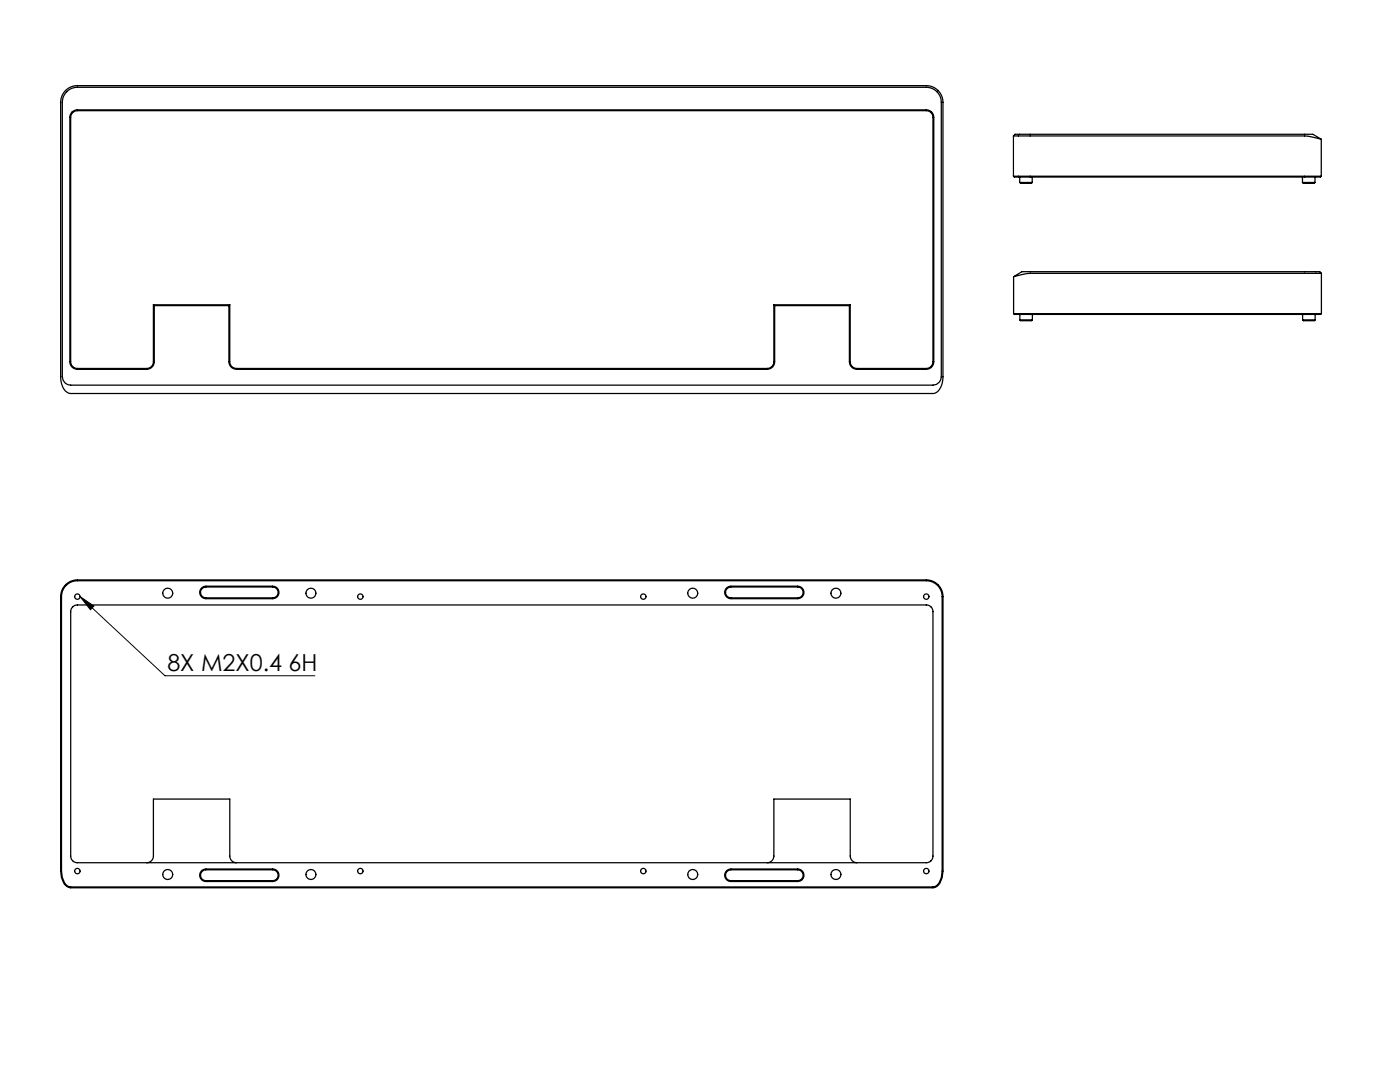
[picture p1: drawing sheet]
<svg xmlns="http://www.w3.org/2000/svg" width="279mm" height="216mm" viewBox="0 0 279 216" stroke-linecap="round" stroke-linejoin="round" font-family="sans-serif">
<defs><g id="words">
<text font-size="4.7" x="33.4" y="133.8">8X M2X0.4 6H</text>
</g></defs>
<path d="M16 119l2.7 1.9-.6 .8zM16 119l16.9 15.8h29.9" fill="none" stroke="#000" stroke-width=".2"/>
<path d="M16 119l2.7 1.9-.6 .8z" fill="#000"/>
<g fill="none" stroke="#000" stroke-width=".25">
<path d="M13.1 18.1a3.3 3.3 0 0 1 2.3-1h169.5a3.3 3.3 0 0 1 3.3 3.3v54.8a3.3 3.3 0 0 1-1.8 3.3h-172.3a2.78 2.78 0 0 1-2-3v-55.1a3.3 3.3 0 0 1 1-2.3zM13.3 18.3a3 3 0 0 1 2.1-.9h169.5a3 3 0 0 1 3 3v54.8a1.67 1.67 0 0 1-1.7 1.7h-172.1a1.67 1.67 0 0 1-1.7-1.7v-54.8a3 3 0 0 1 .9-2.1zM202.3 27.1h58.1l3.3 .7M202.3 35.2h61.4M202.3 27.1l.3-.3h59.4l1.7 1M202.3 35.2l.1 .1h61.1l.2-.1M202.3 27.1v8.1M203.5 36.4h2.5M203.5 36.4l.2 .2h2.1l.2-.2M203.5 35.3v1.1M206 35.3v1.1M259.9 36.4h2.5"/>
<path d="M259.9 36.4l.2 .2h2.2l.1-.2M259.9 35.3v1.1M262.4 35.3v1.1M263.7 27.8v7.4M202.3 55.2v7.4M263.7 54.5h-58.1l-3.3 .7M263.7 54.5l-.3-.3h-59.5l-1.6 1M263.7 54.5v8.1M30.6 60.8v11.4a1.33 1.33 0 0 1-1.3 1.3h-13.9a1.33 1.33 0 0 1-1.3-1.3v-48.8a1.33 1.33 0 0 1 1.3-1.3h169.5a1.33 1.33 0 0 1 1.3 1.3v48.8a1.33 1.33 0 0 1-1.3 1.3h-13.9a1.33 1.33 0 0 1-1.3-1.3v-11.4M30.6 60.8l.2 .2M30.6 60.8h15.3M30.8 61v11.2a1.5 1.5 0 0 1-1.5 1.5h-13.9a1.5 1.5 0 0 1-1.5-1.5v-48.8a1.5 1.5 0 0 1 1.5-1.5h169.5a1.5 1.5 0 0 1 1.5 1.5v48.8a1.5 1.5 0 0 1-1.5 1.5h-13.9a1.5 1.5 0 0 1-1.5-1.5v-11.2"/>
<path d="M30.8 61h14.9M45.7 61v11.2a1.5 1.5 0 0 0 1.5 1.5h105.9a1.5 1.5 0 0 0 1.5-1.5v-11.2M45.9 60.8v11.4a1.33 1.33 0 0 0 1.3 1.3h105.9a1.33 1.33 0 0 0 1.3-1.3v-11.4M45.9 60.8l-.2 .2M154.4 60.8h15.3M154.4 60.8l.2 .2M154.6 61h14.9M169.7 60.8l-.2 .2M202.3 62.6h61.4M202.3 62.6l.1 .1h61.1l.2-.1M203.5 63.8h2.5M203.5 63.8l.2 .2h2.2l.1-.2"/>
<path d="M203.5 62.7v1.1M206 62.7v1.1M260 63.8h2.5M260 63.8l.1 .2h2.2l.2-.2M260 62.7v1.1M262.5 62.7v1.1M13.1 116.7a3.3 3.3 0 0 1 2.3-1h169.5a3.3 3.3 0 0 1 3.3 3.3v54.8a3.2 3.2 0 0 1-1.6 3.3h-172.5a2.12 2.12 0 0 1-1.8-2l-.2-1.3v-54.8a3.3 3.3 0 0 1 1-2.3zM13.2 116.8a3.2 3.2 0 0 1 2.2-.9h169.5a3.2 3.2 0 0 1 3.1 3.1v54.8a3.1 3.1 0 0 1-1.5 3.1l-172.4 .1a1.96 1.96 0 0 1-1.7-2l-.1-1.2v-54.8a3.2 3.2 0 0 1 .9-2.2zM40.3 117.3l.8-.3h13.3a1.25 1.25 0 0 1 1.3 1.2 1.25 1.25 0 0 1-1.3 1.3h-13.3a1.25 1.25 0 0 1-1.2-.9 1.25 1.25 0 0 1 .4-1.3zM40.4 117.4l.7-.3h13.3a1.08 1.08 0 0 1 1.1 1.1 1.08 1.08 0 0 1-1.1 1.1h-13.3a1.08 1.08 0 0 1-1-.7 1.08 1.08 0 0 1 .3-1.2zM145.1 117.3l.8-.3h13.3a1.25 1.25 0 0 1 1.3 1.2 1.25 1.25 0 0 1-1.3 1.3h-13.3a1.25 1.25 0 0 1-1.2-.9 1.25 1.25 0 0 1 .4-1.3zM145.2 117.4l.7-.3h13.3a1.08 1.08 0 0 1 1.1 1.1 1.08 1.08 0 0 1-1.1 1.1h-13.3a1.08 1.08 0 0 1-1-.7 1.08 1.08 0 0 1 .3-1.2z"/>
<path d="M14.5 121.1l.4-.3 .5-.1h169.5a1.33 1.33 0 0 1 1.3 1.3v48.8a1.33 1.33 0 0 1-1.3 1.3h-169.5a1.33 1.33 0 0 1-1.3-1.3v-48.8l.1-.5zM29.3 172.1a1.33 1.33 0 0 0 1.3-1.3v-11.4h15.3v11.4a1.33 1.33 0 0 0 1.3 1.3M40.3 173.7l.8-.3h13.3a1.25 1.25 0 0 1 1.3 1.2 1.25 1.25 0 0 1-1.3 1.3h-13.3a1.25 1.25 0 0 1-1.2-.8 1.25 1.25 0 0 1 .4-1.4zM40.4 173.8l.7-.2h13.3a1.08 1.08 0 0 1 1.1 1 1.08 1.08 0 0 1-1.1 1.1h-13.3a1.08 1.08 0 0 1-1-.7 1.08 1.08 0 0 1 .3-1.2zM145.1 173.7l.8-.3h13.3a1.25 1.25 0 0 1 1.3 1.2 1.25 1.25 0 0 1-1.3 1.3h-13.3a1.25 1.25 0 0 1-1.2-.8 1.25 1.25 0 0 1 .4-1.4zM145.2 173.8l.7-.2h13.3a1.08 1.08 0 0 1 1.1 1 1.08 1.08 0 0 1-1.1 1.1h-13.3a1.08 1.08 0 0 1-1-.7 1.08 1.08 0 0 1 .3-1.2zM153.1 172.1a1.33 1.33 0 0 0 1.3-1.3v-11.4h15.3v11.4a1.33 1.33 0 0 0 1.3 1.3"/>
<circle cx="15.4" cy="119" r=".54"/>
<circle cx="33.5" cy="118.4" r="1"/>
<circle cx="62.1" cy="118.4" r="1"/>
<circle cx="71.9" cy="119" r=".54"/>
<circle cx="128.4" cy="119" r=".54"/>
<circle cx="138.3" cy="118.4" r="1"/>
<circle cx="166.8" cy="118.4" r="1"/>
<circle cx="184.9" cy="119" r=".54"/>
<circle cx="15.4" cy="173.8" r=".54"/>
<circle cx="33.5" cy="174.5" r="1"/>
<circle cx="62.1" cy="174.5" r="1"/>
<circle cx="71.9" cy="173.8" r=".54"/>
<circle cx="128.4" cy="173.8" r=".54"/>
<circle cx="138.3" cy="174.5" r="1"/>
<circle cx="166.8" cy="174.5" r="1"/>
<circle cx="184.9" cy="173.8" r=".54"/>
</g>
<use href="#words"/>
</svg>
